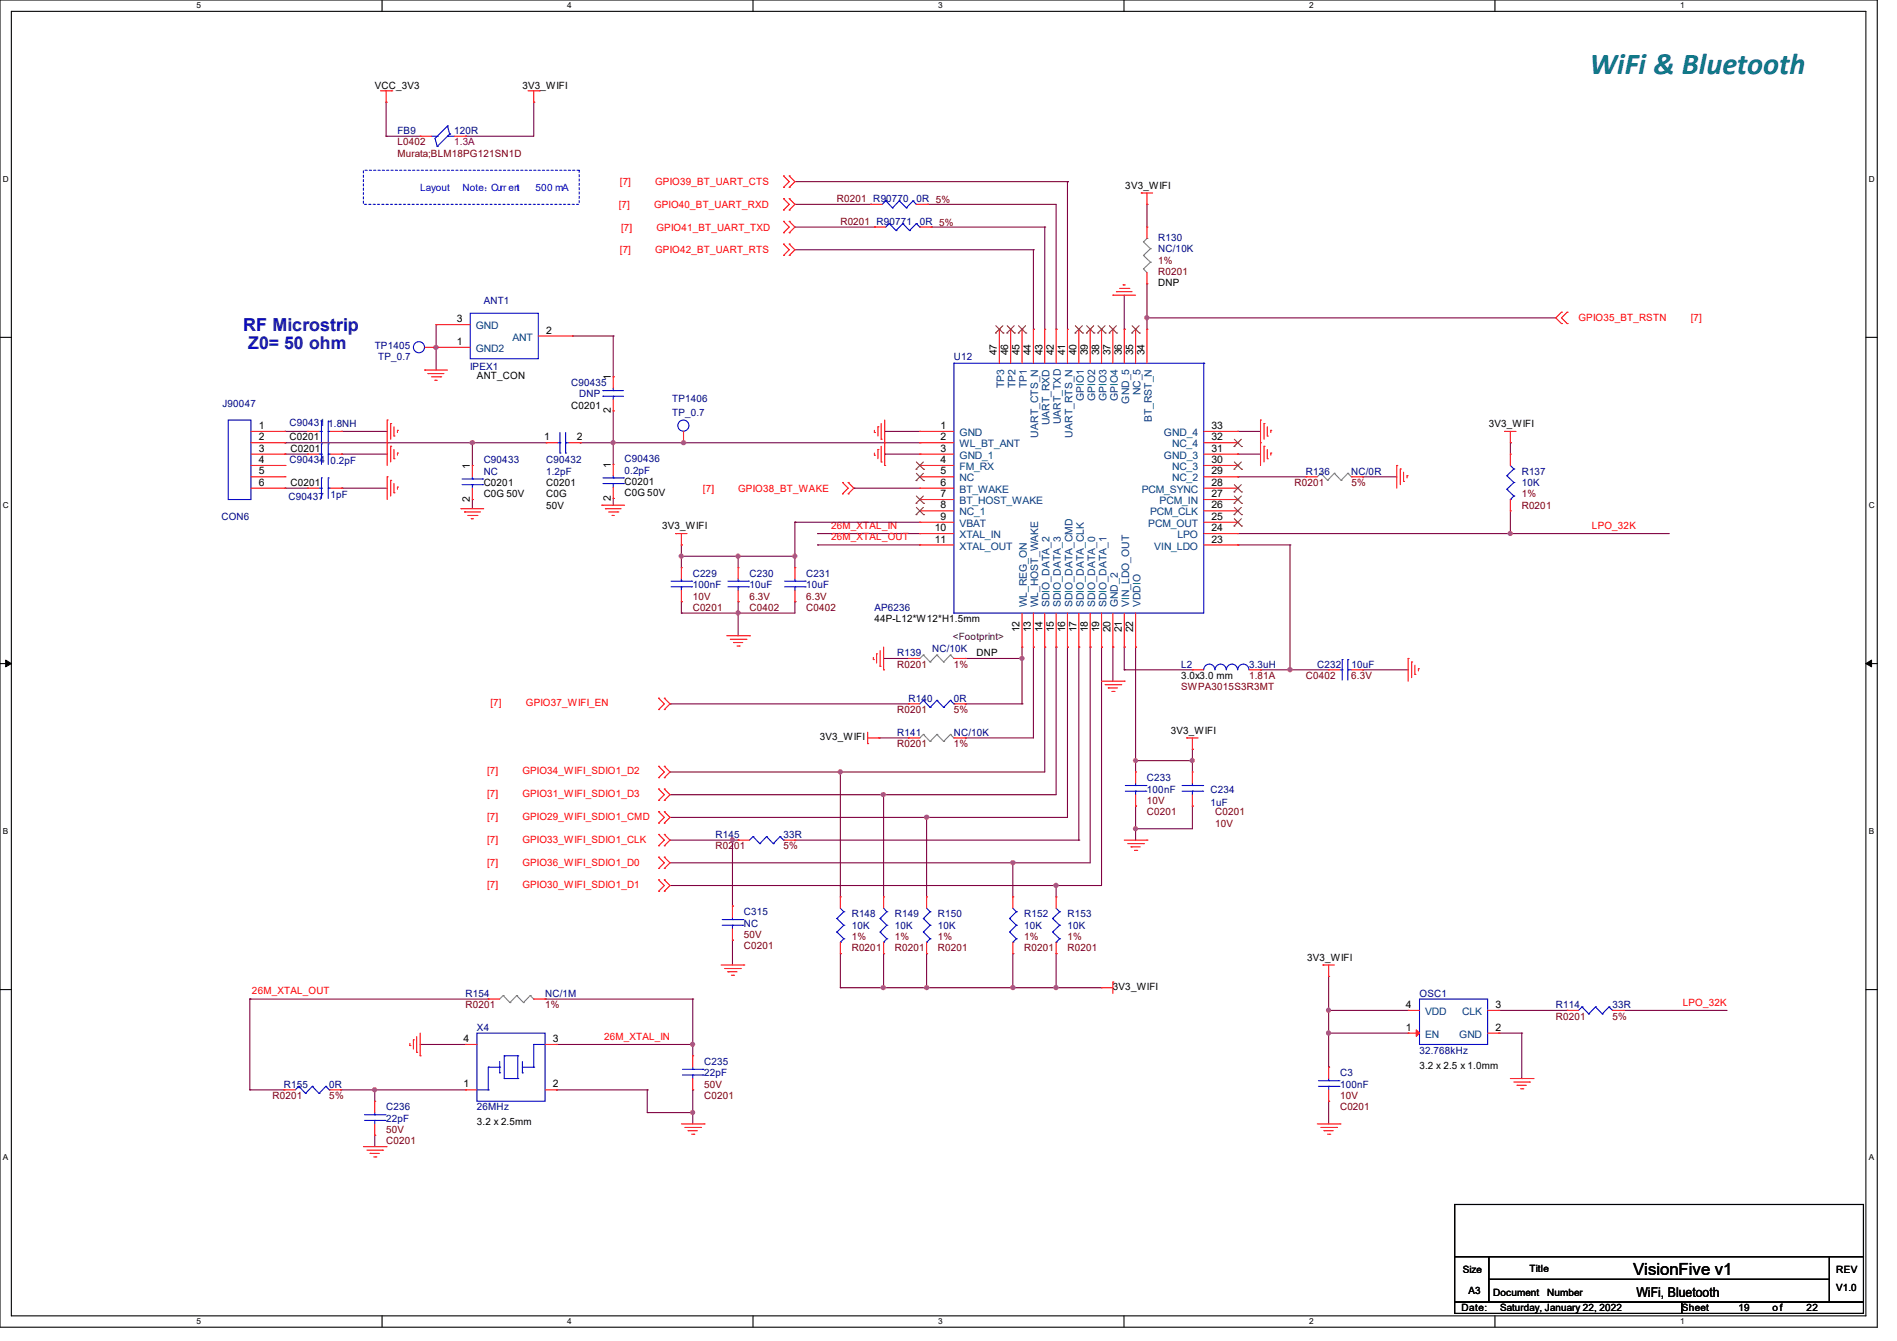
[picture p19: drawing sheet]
<svg xmlns="http://www.w3.org/2000/svg" width="297mm" height="210mm" viewBox="0 0 297 210" stroke-linecap="round" stroke-linejoin="round" font-family="sans-serif">
<defs><g id="words">
<text font-size="4.7" fill="#008080" x="248.9" y="11.6">WiFi &amp; Bluetooth</text>
<g font-size="2.8" fill="#000080">
<text x="38.1" y="51.9">RF Microstrip</text>
<text x="38.9" y="54.7">Z0= 50 ohm</text>
</g>
<text font-size="2.6" x="255.7" y="199.7">VisionFive v1</text>
<text font-size="2.1" x="256.2" y="203.2">WiFi, Bluetooth</text>
<g font-size="1.6">
<text x="58.7" y="13.9">VCC_3V3</text>
<text x="81.8" y="13.9">3V3_WIFI</text>
<text x="176.2" y="29.5">3V3_WIFI</text>
<text x="181.4" y="44.8">DNP</text>
<text x="71.5" y="50.5">3</text>
<text x="85.5" y="52.2">2</text>
<text x="71.5" y="54">1</text>
<text x="74.7" y="59.4">ANT_CON</text>
<text x="95.6" y="59.6" transform="rotate(-90 95.6 59.6)">1</text>
<text x="156.1" y="55.7" transform="rotate(-90 156.1 55.7)">47</text>
<text x="157.9" y="55.7" transform="rotate(-90 157.9 55.7)">46</text>
<text x="159.6" y="55.7" transform="rotate(-90 159.6 55.7)">45</text>
<text x="161.4" y="55.7" transform="rotate(-90 161.4 55.7)">44</text>
<text x="163.2" y="55.7" transform="rotate(-90 163.2 55.7)">43</text>
<text x="165" y="55.7" transform="rotate(-90 165 55.7)">42</text>
<text x="166.8" y="55.7" transform="rotate(-90 166.8 55.7)">41</text>
<text x="168.5" y="55.7" transform="rotate(-90 168.5 55.7)">40</text>
<text x="170.3" y="55.7" transform="rotate(-90 170.3 55.7)">39</text>
<text x="172.1" y="55.7" transform="rotate(-90 172.1 55.7)">38</text>
<text x="173.9" y="55.7" transform="rotate(-90 173.9 55.7)">37</text>
<text x="175.6" y="55.7" transform="rotate(-90 175.6 55.7)">36</text>
<text x="177.4" y="55.7" transform="rotate(-90 177.4 55.7)">35</text>
<text x="179.2" y="55.7" transform="rotate(-90 179.2 55.7)">34</text>
<text x="89.5" y="64">C0201</text>
<text x="95.6" y="64.7" transform="rotate(-90 95.6 64.7)">2</text>
<text x="40.5" y="67.2">1</text>
<text x="40.5" y="69">2</text>
<text x="40.5" y="70.7">3</text>
<text x="45.3" y="68.8">C0201</text>
<text x="45.5" y="70.8">C0201</text>
<text x="85.2" y="69">1</text>
<text x="90.3" y="69">2</text>
<text x="147.2" y="67.2">1</text>
<text x="147.2" y="69">2</text>
<text x="147.2" y="70.7">3</text>
<text x="189.7" y="70.7">31</text>
<text x="189.7" y="69">32</text>
<text x="189.7" y="67.2">33</text>
<text x="233.1" y="66.9">3V3_WIFI</text>
<text x="40.5" y="72.5">4</text>
<text x="40.5" y="74.3">5</text>
<text x="40.5" y="76.1">6</text>
<text x="45.5" y="76.1">C0201</text>
<text x="73.6" y="73.4" transform="rotate(-90 73.6 73.4)">1</text>
<text x="75.7" y="76.1">C0201</text>
<text x="75.7" y="77.9">C0G 50V</text>
<text x="85.5" y="76.1">C0201</text>
<text x="85.5" y="77.9">C0G</text>
<text x="95.6" y="73.3" transform="rotate(-90 95.6 73.3)">1</text>
<text x="97.8" y="75.9">C0201</text>
<text x="97.8" y="77.7">C0G 50V</text>
<text x="147.2" y="72.5">4</text>
<text x="147.2" y="74.3">5</text>
<text x="147.2" y="76.1">6</text>
<text x="147.2" y="77.9">7</text>
<text x="189.7" y="77.9">27</text>
<text x="189.7" y="76.1">28</text>
<text x="189.7" y="74.3">29</text>
<text x="189.7" y="72.5">30</text>
<text x="73.6" y="78.6" transform="rotate(-90 73.6 78.6)">2</text>
<text x="85.5" y="79.7">50V</text>
<text x="95.6" y="78.4" transform="rotate(-90 95.6 78.4)">2</text>
<text x="103.7" y="82.9">3V3_WIFI</text>
<text x="146.3" y="83.2">10</text>
<text x="147.2" y="79.6">8</text>
<text x="147.2" y="81.4">9</text>
<text x="189.7" y="83.2">24</text>
<text x="189.7" y="81.4">25</text>
<text x="189.7" y="79.6">26</text>
<text x="146.3" y="85">11</text>
<text x="189.7" y="85">23</text>
<text x="136.9" y="97.4">44P-L12*W12*H1.5mm</text>
<text x="159.6" y="99" transform="rotate(-90 159.6 99)">12</text>
<text x="161.4" y="99" transform="rotate(-90 161.4 99)">13</text>
<text x="163.2" y="99" transform="rotate(-90 163.2 99)">14</text>
<text x="165" y="99" transform="rotate(-90 165 99)">15</text>
<text x="166.8" y="99" transform="rotate(-90 166.8 99)">16</text>
<text x="168.5" y="99" transform="rotate(-90 168.5 99)">17</text>
<text x="170.3" y="99" transform="rotate(-90 170.3 99)">18</text>
<text x="172.1" y="99" transform="rotate(-90 172.1 99)">19</text>
<text x="173.9" y="99" transform="rotate(-90 173.9 99)">20</text>
<text x="175.6" y="99" transform="rotate(-90 175.6 99)">21</text>
<text x="177.4" y="99" transform="rotate(-90 177.4 99)">22</text>
<text x="152.9" y="102.8">DNP</text>
<text x="184.9" y="106.3">3.0x3.0 mm</text>
<text x="128.4" y="115.9">3V3_WIFI</text>
<text x="183.3" y="114.9">3V3_WIFI</text>
<text x="174.2" y="155.1">3V3_WIFI</text>
<text x="204.6" y="150.4">3V3_WIFI</text>
<text x="220.1" y="157.9">4</text>
<text x="220.1" y="161.4">1</text>
<text x="234.1" y="161.4">2</text>
<text x="234.1" y="157.9">3</text>
<text x="72.6" y="163.2">4</text>
<text x="86.6" y="163.2">3</text>
<text x="222.2" y="167.3">3.2 x 2.5 x 1.0mm</text>
<text x="72.6" y="170.3">1</text>
<text x="86.6" y="170.3">2</text>
<text x="74.7" y="176.2">3.2 x 2.5mm</text>
<text x="229" y="199.3">Size</text>
<text x="229.9" y="202.7">A3</text>
<text x="233.8" y="202.9">Document</text>
<text x="239.5" y="199.1">Title</text>
<text x="242.2" y="202.9">Number</text>
<text x="287.5" y="202.2">V1.0</text>
<text x="287.5" y="199.3">REV</text>
<text x="228.8" y="205.4">Date:</text>
<text x="234.9" y="205.4">Saturday, January 22, 2022</text>
<text x="263.3" y="205.4">Sheet</text>
<text x="272.2" y="205.4">19</text>
<text x="277.5" y="205.4">o f</text>
<text x="282.9" y="205.4">22</text>
</g>
<g font-size="1.6" fill="#000080">
<text x="62.2" y="21">FB9</text>
<text x="71.1" y="21">120R</text>
<text x="143.5" y="31.7">0R 5%</text>
<text x="144" y="35.2">0R 5%</text>
<text x="181.4" y="37.7">R130</text>
<text x="181.4" y="39.5">NC/10K</text>
<text x="75.7" y="47.7">ANT1</text>
<text x="58.7" y="54.6">TP1405</text>
<text x="59.2" y="56.4">TP_0.7</text>
<text x="73.6" y="58">IPEX1</text>
<text x="149.4" y="56.4">U12</text>
<text x="34.8" y="63.7">J90047</text>
<text x="89.5" y="60.5">C90435</text>
<text x="90.7" y="62.2">DNP</text>
<text x="105.2" y="62.9">TP1406</text>
<text x="105.2" y="65.1">TP_0.7</text>
<text x="45.3" y="66.7">C90431</text>
<text x="51.4" y="66.9">1.8NH</text>
<text x="45.3" y="72.6">C90434</text>
<text x="51.7" y="72.7">0.2pF</text>
<text x="75.7" y="72.6">C90433</text>
<text x="75.7" y="74.3">NC</text>
<text x="85.5" y="72.6">C90432</text>
<text x="85.5" y="74.3">1.2pF</text>
<text x="97.8" y="72.4">C90436</text>
<text x="97.8" y="74.2">0.2pF</text>
<text x="204.5" y="74.3">R136</text>
<text x="211.6" y="74.3">NC/0R</text>
<text x="238.3" y="74.3">R137</text>
<text x="238.3" y="76.1">10K</text>
<text x="34.7" y="81.4">CON6</text>
<text x="45.2" y="78.2">C90437</text>
<text x="51.7" y="78.1">1pF</text>
<text x="108.5" y="90.3">C229</text>
<text x="108.5" y="92.1">100nF</text>
<text x="117.3" y="90.3">C230</text>
<text x="117.3" y="92.1">10uF</text>
<text x="126.2" y="90.3">C231</text>
<text x="126.2" y="92.1">10uF</text>
<text x="136.9" y="95.7">AP6236</text>
<text x="140.5" y="102.8">R139</text>
<text x="146" y="102.1">NC/10K</text>
<text x="184.9" y="104.6">L2</text>
<text x="195.6" y="104.6">3.3uH</text>
<text x="206.2" y="104.6">C232</text>
<text x="211.6" y="104.6">10uF</text>
<text x="142.2" y="109.9">R140</text>
<text x="149.3" y="109.9">0R</text>
<text x="140.5" y="115.2">R141</text>
<text x="149.3" y="115.2">NC/10K</text>
<text x="179.6" y="122.3">C233</text>
<text x="179.6" y="124.1">100nF</text>
<text x="189.5" y="124.1">C234</text>
<text x="112" y="131.2">R145</text>
<text x="122.7" y="131.2">33R</text>
<text x="189.5" y="126.2">1uF</text>
<text x="116.5" y="143.3">C315</text>
<text x="133.3" y="143.7">R148</text>
<text x="140.1" y="143.7">R149</text>
<text x="146.9" y="143.7">R150</text>
<text x="160.4" y="143.7">R152</text>
<text x="167.1" y="143.7">R153</text>
<text x="116.5" y="145.1">NC</text>
<text x="133.3" y="145.5">10K</text>
<text x="140.1" y="145.5">10K</text>
<text x="146.9" y="145.5">10K</text>
<text x="160.4" y="145.5">10K</text>
<text x="167.1" y="145.5">10K</text>
<text x="72.9" y="156.1">R154</text>
<text x="74.7" y="161.5">X4</text>
<text x="85.3" y="156.1">NC/1M</text>
<text x="222.2" y="156.1">OSC1</text>
<text x="243.6" y="157.9">R114</text>
<text x="252.5" y="157.9">33R</text>
<text x="110.2" y="166.8">C235</text>
<text x="222.2" y="165">32.768kHz</text>
<text x="44.4" y="170.3">R155</text>
<text x="51.6" y="170.3">0R</text>
<text x="60.5" y="173.9">C236</text>
<text x="74.7" y="173.9">26MHz</text>
<text x="110.2" y="168.6">22pF</text>
<text x="209.8" y="168.6">C3</text>
<text x="209.8" y="170.3">100nF</text>
<text x="60.5" y="175.7">22pF</text>
</g>
<g font-size="1.6" fill="#800000">
<text x="62.2" y="22.8">L0402</text>
<text x="62.2" y="24.6">Murata;BLM18PG121SN1D</text>
<text x="131" y="31.7">R0201 R90770</text>
<text x="131.6" y="35.2">R0201 R90771</text>
<text x="181.4" y="41.3">1%</text>
<text x="181.4" y="43.1">R0201</text>
<text x="202.7" y="76.1">R0201</text>
<text x="211.6" y="76.1">5%</text>
<text x="238.3" y="77.9">1%</text>
<text x="238.3" y="79.7">R0201</text>
<text x="108.5" y="95.7">C0201</text>
<text x="108.5" y="93.9">10V</text>
<text x="117.3" y="95.7">C0402</text>
<text x="117.3" y="93.9">6.3V</text>
<text x="126.2" y="95.7">C0402</text>
<text x="126.2" y="93.9">6.3V</text>
<text x="140.5" y="104.6">R0201</text>
<text x="149.4" y="104.6">1%</text>
<text x="195.6" y="106.3">1.81A</text>
<text x="204.5" y="106.3">C0402</text>
<text x="211.6" y="106.3">6.3V</text>
<text x="140.5" y="111.7">R0201</text>
<text x="149.4" y="111.7">5%</text>
<text x="184.9" y="108.1">SWPA3015S3R3MT</text>
<text x="140.5" y="117">R0201</text>
<text x="149.4" y="117">1%</text>
<text x="179.6" y="125.9">10V</text>
<text x="179.6" y="127.7">C0201</text>
<text x="190.2" y="127.7">C0201</text>
<text x="190.2" y="129.5">10V</text>
<text x="112" y="133">R0201</text>
<text x="122.7" y="133">5%</text>
<text x="116.5" y="148.7">C0201</text>
<text x="116.5" y="146.9">50V</text>
<text x="133.3" y="147.2">1%</text>
<text x="133.3" y="149">R0201</text>
<text x="140.1" y="147.2">1%</text>
<text x="140.1" y="149">R0201</text>
<text x="146.9" y="147.2">1%</text>
<text x="146.9" y="149">R0201</text>
<text x="160.4" y="147.2">1%</text>
<text x="160.4" y="149">R0201</text>
<text x="167.1" y="147.2">1%</text>
<text x="167.1" y="149">R0201</text>
<text x="72.9" y="157.9">R0201</text>
<text x="85.3" y="157.9">1%</text>
<text x="243.6" y="159.7">R0201</text>
<text x="252.5" y="159.7">5%</text>
<text x="42.7" y="172.1">R0201</text>
<text x="51.6" y="172.1">5%</text>
<text x="110.2" y="172.1">C0201</text>
<text x="110.2" y="170.3">50V</text>
<text x="209.8" y="173.9">C0201</text>
<text x="209.8" y="172.1">10V</text>
<text x="60.5" y="179.2">C0201</text>
<text x="60.5" y="177.5">50V</text>
</g>
<text font-size="1.6" fill="#800040" x="71.1" y="22.8">1.3A</text>
<g font-size="1.6" fill="#00f">
<text x="65.8" y="29.9">Layout</text>
<text x="72.4" y="29.9">Note：Curr ent</text>
<text x="83.9" y="29.9">500 mA</text>
</g>
<g font-size="1.6" fill="#f00">
<text x="97.1" y="29">[7]</text>
<text x="102.6" y="29">GPIO39_BT_UART_CTS</text>
<text x="96.9" y="32.6">[7]</text>
<text x="102.4" y="32.6">GPIO40_BT_UART_RXD</text>
<text x="97.1" y="39.7">[7]</text>
<text x="97.2" y="36.1">[7]</text>
<text x="102.6" y="39.7">GPIO42_BT_UART_RTS</text>
<text x="102.8" y="36.1">GPIO41_BT_UART_TXD</text>
<text x="247.1" y="50.3">GPIO35_BT_RSTN</text>
<text x="264.8" y="50.3">[7]</text>
<text x="110.1" y="77">[7]</text>
<text x="115.6" y="77">GPIO38_BT_WAKE</text>
<text x="130.1" y="82.8">26M_XTAL_IN</text>
<text x="249.3" y="82.8">LPO_32K</text>
<text x="130.1" y="84.6">26M_XTAL_OUT</text>
<text x="76.8" y="110.6">[7]</text>
<text x="82.3" y="110.6">GPIO37_WIFI_EN</text>
<text x="76.3" y="124.8">[7]</text>
<text x="76.3" y="121.3">[7]</text>
<text x="81.8" y="124.8">GPIO31_WIFI_SDIO1_D3</text>
<text x="81.8" y="121.3">GPIO34_WIFI_SDIO1_D2</text>
<text x="76.3" y="128.4">[7]</text>
<text x="76.3" y="131.9">[7]</text>
<text x="81.8" y="128.4">GPIO29_WIFI_SDIO1_CMD</text>
<text x="81.8" y="131.9">GPIO33_WIFI_SDIO1_CLK</text>
<text x="76.3" y="135.7">[7]</text>
<text x="81.8" y="135.7">GPIO36_WIFI_SDIO1_D0</text>
<text x="76.3" y="139.1">[7]</text>
<text x="81.8" y="139.1">GPIO30_WIFI_SDIO1_D1</text>
<text x="39.5" y="155.7">26M_XTAL_OUT</text>
<text x="263.5" y="157.5">LPO_32K</text>
<text x="94.6" y="162.8">26M_XTAL_IN</text>
</g>
<g font-size="1.6" fill="#004080">
<text x="74.5" y="51.6">GND</text>
<text x="80.2" y="53.3">ANT</text>
<text x="74.5" y="55.1">GND2</text>
<text x="157.2" y="60.8" transform="rotate(-90 157.2 60.8)">TP3</text>
<text x="159" y="60.8" transform="rotate(-90 159 60.8)">TP2</text>
<text x="160.8" y="60.8" transform="rotate(-90 160.8 60.8)">TP1</text>
<text x="169.7" y="62.8" transform="rotate(-90 169.7 62.8)">GPIO1</text>
<text x="171.5" y="62.8" transform="rotate(-90 171.5 62.8)">GPIO2</text>
<text x="173.2" y="62.8" transform="rotate(-90 173.2 62.8)">GPIO3</text>
<text x="175" y="62.8" transform="rotate(-90 175 62.8)">GPIO4</text>
<text x="176.8" y="63.2" transform="rotate(-90 176.8 63.2)">GND_5</text>
<text x="178.6" y="61.9" transform="rotate(-90 178.6 61.9)">NC_5</text>
<text x="150.2" y="68.3">GND</text>
<text x="150.2" y="70.1">WL_BT_ANT</text>
<text x="150.2" y="71.8">GND_1</text>
<text x="162.6" y="68.5" transform="rotate(-90 162.6 68.5)">UART_CTS_N</text>
<text x="164.3" y="66.6" transform="rotate(-90 164.3 66.6)">UART_RXD</text>
<text x="166.1" y="66.5" transform="rotate(-90 166.1 66.5)">UART_TXD</text>
<text x="167.9" y="68.5" transform="rotate(-90 167.9 68.5)">UART_RTS_N</text>
<text x="180.3" y="66.2" transform="rotate(-90 180.3 66.2)">BT_RST_N</text>
<text x="182.2" y="71.8">GND_3</text>
<text x="182.2" y="68.3">GND_4</text>
<text x="183.5" y="70.1">NC_4</text>
<text x="150.2" y="73.6">FM_RX</text>
<text x="150.2" y="75.4">NC</text>
<text x="150.2" y="77.2">BT_WAKE</text>
<text x="178.8" y="77.2">PCM_SYNC</text>
<text x="183.5" y="75.4">NC_2</text>
<text x="183.5" y="73.6">NC_3</text>
<text x="150.2" y="79">BT_HOST_WAKE</text>
<text x="150.2" y="80.7">NC_1</text>
<text x="150.2" y="82.5">VBAT</text>
<text x="179.8" y="82.5">PCM_OUT</text>
<text x="180.1" y="80.7">PCM_CLK</text>
<text x="181.6" y="79">PCM_IN</text>
<text x="150.2" y="84.3">XTAL_IN</text>
<text x="150.2" y="86.1">XTAL_OUT</text>
<text x="180.7" y="86.1">VIN_LDO</text>
<text x="184.4" y="84.3">LPO</text>
<text x="160.8" y="95.1" transform="rotate(-90 160.8 95.1)">WL_REG_ON</text>
<text x="162.6" y="95.1" transform="rotate(-90 162.6 95.1)">WL_HOST_WAKE</text>
<text x="164.3" y="95.1" transform="rotate(-90 164.3 95.1)">SDIO_DATA_2</text>
<text x="166.1" y="95.1" transform="rotate(-90 166.1 95.1)">SDIO_DATA_3</text>
<text x="167.9" y="95.1" transform="rotate(-90 167.9 95.1)">SDIO_DATA_CMD</text>
<text x="169.7" y="95.1" transform="rotate(-90 169.7 95.1)">SDIO_DATA_CLK</text>
<text x="171.5" y="95.1" transform="rotate(-90 171.5 95.1)">SDIO_DATA_0</text>
<text x="173.2" y="95.1" transform="rotate(-90 173.2 95.1)">SDIO_DATA_1</text>
<text x="175" y="95.1" transform="rotate(-90 175 95.1)">GND_2</text>
<text x="176.8" y="95.1" transform="rotate(-90 176.8 95.1)">VIN_LDO_OUT</text>
<text x="178.6" y="95.1" transform="rotate(-90 178.6 95.1)">VDDIO</text>
<text x="223.1" y="159">VDD</text>
<text x="228.9" y="159">CLK</text>
<text x="223.1" y="162.5">EN</text>
<text x="228.5" y="162.5">GND</text>
</g>
<text font-size="1.6" fill="#400040" x="149.2" y="100.3">&lt;Footprint&gt;</text>
<g font-size="1.3">
<text x="30.8" y="1.3">5</text>
<text x="88.8" y="1.3">4</text>
<text x="146.9" y="1.3">3</text>
<text x="205" y="1.3">2</text>
<text x="263.1" y="1.3">1</text>
<text x=".5" y="28.4">D</text>
<text x="292.6" y="28.4">D</text>
<text x=".5" y="79.5">C</text>
<text x="292.6" y="79.5">C</text>
<text x=".5" y="130.6">B</text>
<text x="292.6" y="130.6">B</text>
<text x=".5" y="181.7">A</text>
<text x="292.6" y="181.7">A</text>
<text x="30.8" y="207.4">5</text>
<text x="88.8" y="207.4">4</text>
<text x="146.9" y="207.4">3</text>
<text x="205" y="207.4">2</text>
<text x="263.1" y="207.4">1</text>
</g>
</g></defs>
<path d="M0 0h293.9v207.9h-293.9zM1.8 1.8h290.3v204.3h-290.3z" fill="none" stroke="#000" stroke-width=".17"/>
<g fill="#fff">
<path d="M30.8 .2h.7v1.4h-.7z"/>
<path d="M30.8 206.2h.7v1.4h-.7z"/>
</g>
<path d="M59.8 0v1.8M59.8 206.1v1.8" fill="none" stroke="#000" stroke-width=".17"/>
<g fill="#fff">
<path d="M88.8 .2h.7v1.4h-.7z"/>
<path d="M88.8 206.2h.7v1.4h-.7z"/>
</g>
<path d="M117.9 0v1.8M117.9 206.1v1.8" fill="none" stroke="#000" stroke-width=".17"/>
<g fill="#fff">
<path d="M146.9 .2h.7v1.4h-.7z"/>
<path d="M146.9 206.2h.7v1.4h-.7z"/>
</g>
<path d="M176 0v1.8M176 206.1v1.8" fill="none" stroke="#000" stroke-width=".17"/>
<g fill="#fff">
<path d="M205 .2h.7v1.4h-.7z"/>
<path d="M205 206.2h.7v1.4h-.7z"/>
</g>
<path d="M234.1 0v1.8M234.1 206.1v1.8" fill="none" stroke="#000" stroke-width=".17"/>
<g fill="#fff">
<path d="M263.1 .2h.6v1.4h-.6z"/>
<path d="M263.1 206.2h.6v1.4h-.6z"/>
<path d="M.5 27.3h.9v1.4h-.9z"/>
<path d="M292.6 27.3h.9v1.4h-.9z"/>
<path d="M.5 78.4h.9v1.4h-.9z"/>
<path d="M292.6 78.4h.9v1.4h-.9z"/>
</g>
<path d="M0 52.8h1.8M292.1 52.8h1.8" fill="none" stroke="#000" stroke-width=".17"/>
<g fill="#fff">
<path d="M.5 129.5h.8v1.4h-.8z"/>
<path d="M292.6 129.5h.8v1.4h-.8z"/>
</g>
<path d="M0 103.9h1.8M292.1 103.9h1.8" fill="none" stroke="#000" stroke-width=".17"/>
<path d="M.9 103.4l.9 .5-.9 .5zM292.1 103.9l.9-.5v1z" fill="#000" stroke="#000" stroke-width=".16"/>
<g fill="#fff">
<path d="M.5 180.5h.8v1.4h-.8z"/>
<path d="M292.6 180.5h.8v1.4h-.8z"/>
</g>
<path d="M0 155h1.8M292.1 155h1.8M227.8 188.6h64v8.2h-64zM227.8 196.8h5.3v7.1h-5.3zM233.1 196.8h53.3v3.6h-53.3zM286.4 196.8h5.4v7.1h-5.4zM227.8 203.9h35.5v1.8h-35.5zM233.1 200.4h53.3v3.5h-53.3zM263.3 203.9h28.5v1.8h-28.5z" fill="none" stroke="#000" stroke-width=".17"/>
<path d="M56.9 26.7h33.8v5.3h-33.8z" fill="none" stroke="#00f" stroke-width=".17" stroke-dasharray=".3 .3"/>
<g fill="none" stroke="#800040" stroke-width=".17">
<path d="M60.5 16h.1M60.5 16v5.3M83.6 16h.1M83.6 16v5.3h-10.7M60.5 21.3h.1M60.5 21.3h5.3M72.9 21.3h.1M124.5 28.4h42.6M124.5 39.1h37.3M124.5 32h11.9M124.5 35.6h12.4M136.4 32h.1"/>
<path d="M136.9 35.6h.1M145.2 32h.1M145.2 32h20.2v19.6M145.8 35.6h.1M145.8 35.6h17.8M161.8 39.1h.1M161.8 39.1v12.5M163.6 35.6h.1M163.6 35.6v16M167.1 28.4h.1M167.1 28.4v23.2M179.6 32h.1"/>
<path d="M179.6 32v3.6M68.3 54.4h.1M68.3 50.8h.1M68.3 50.8v7.2M89.6 52.6h6.4M96 52.6h.1M96 59h.1M96 52.6v6.4M161.8 51.6h.1M165.4 51.6h.1M176 51.6h.1M176 46.2v5.4"/>
<path d="M179.6 49.8h.1M179.6 44.4v7.2M179.6 49.8h64M44.6 69.3h.1M44.6 67.6h.1M44.6 71.1h.1M44.6 76.5h.1M44.6 67.6h3.6M44.6 69.3h40.9M44.6 71.1h3.6M44.6 76.5h3.6M53.5 67.6h.1"/>
<path d="M53.5 71.1h.1M53.5 76.5h.1M53.5 67.6h7.1M53.5 71.1h7.1M53.5 76.5h7.1M74 78.2h.1M74 69.3h.1M74 69.3v3.6M74 78.2v1.5M90.8 69.3h.1M90.8 69.3h53.2M96 69.3h.1"/>
<path d="M96 64.3h.1M96 78.1h.1M96 64.3v8.4M96 78.1v1M107 69.3h.1M133.7 76.5h.1M133.7 76.5h10.3M138.5 67.6h.1M138.5 71.1h.1M138.5 67.6h5.5M138.5 71.1h5.5M193.8 67.6h.1"/>
<path d="M193.8 71.1h.1M193.8 74.7h.1M193.8 67.6h3.6M193.8 71.1h3.6M193.8 74.7h10.7M213.4 74.7h.1M213.4 74.7h5.3M236.5 69.3h.1M236.5 69.3v1.8M106.7 85.3h.1M106.7 87.1h.1M106.7 96h.1"/>
<path d="M106.7 94.2h.1M106.7 85.3v3.6M106.7 94.2v1.8M106.7 87.1h17.8M115.6 87.1h.1M115.6 96h.1M115.6 94.2h.1M115.6 87.1v1.8M115.6 94.2v5.4M124.5 87.1h.1M124.5 94.2h.1M124.5 81.8h.1"/>
<path d="M124.5 81.8v7.1M124.5 94.2v1.8h-17.8M124.5 81.8h19.5M128 83.6h.1M128 85.3h.1M128 83.6h16M128 85.3h16M193.8 85.3h.1M193.8 83.6h67.6M193.8 85.3h8.2M202 85.3h.1M202 85.3v19.6"/>
<path d="M236.5 83.6h.1M236.5 80v3.6M104.9 110.2h.1M104.9 110.2h37.3M137.6 115.6h.1M137.6 115.6h4.6M138.3 103.1h.1M138.3 103.1h3.9M151.1 110.2h.1M151.1 115.6h.1M151.1 103.1h8.9M151.1 110.2h8.9"/>
<path d="M160 103.1h.1M160 110.2h.1M160 101.3v8.9M161.8 101.3h.1M161.8 101.3v14.3h-10.7M163.6 101.3h.1M163.6 101.3v19.6h-58.7M165.4 101.3h.1M165.4 101.3v23.2h-60.5M167.1 101.3h.1M167.1 101.3v26.7h-62.2M168.9 101.3h.1"/>
<path d="M168.9 101.3v30.3M170.7 101.3h.1M170.7 101.3v33.8h-65.8M172.5 101.3h.1M172.5 101.3v37.4h-67.6M174.2 101.3h.1M174.2 101.3v5.4M176 101.3h.1M176 104.9h.1M176 101.3v3.6M176 104.9h10.7M177.8 101.3h.1"/>
<path d="M177.8 119.1h.1M177.8 101.3v19.6M177.8 119.1h8.9M186.7 117.3h.1M186.7 119.1h.1M186.7 117.3v3.6M197.4 104.9h.1M197.4 104.9h10.6M202 104.9h.1M213.4 104.9h.1M213.4 104.9h7.1M104.9 131.6h10.7"/>
<path d="M114.7 131.6h.1M114.7 131.6v10.3M115.6 131.6h.1M124.5 131.6h44.4M131.6 120.9h.1M131.6 120.9v19.6M138.3 124.5h.1M138.3 124.5v16M145.1 128h.1M145.1 128v12.5M158.6 135.1h.1M158.6 135.1v5.4"/>
<path d="M165.4 138.7h.1M165.4 138.7v1.8M168.9 131.6h.1M177.8 126.2h.1M177.8 129.8h.1M177.8 126.2v5.4M186.7 126.2h.1M186.7 126.2v3.6h-8.9M39.1 156.5h.1M39.1 156.5h37.4M39.1 156.5v14.2M85.3 156.5h.1"/>
<path d="M85.3 156.5h23.2M108.5 156.5h.1M108.5 156.5v8.9M114.7 147.2h.1M114.7 141.9h.1M114.7 147.2v3.9M131.6 149.4h.1M131.6 154.7h.1M131.6 149.4v5.3M131.6 154.7h40.9M138.3 149.4h.1M138.3 154.7h.1"/>
<path d="M138.3 149.4v5.3M145.1 149.4h.1M145.1 149.4v5.3M158.6 149.4h.1M158.6 154.7h.1M158.6 149.4v5.3M165.4 149.4h.1M165.4 154.7h.1M165.4 149.4v5.3M208 158.2h.1M208 158.2h12.5M208 152.9v14.2"/>
<path d="M234.7 158.2h10.7M245.4 158.2h.1M254.3 158.2h16M270.3 158.2h.1M39.1 170.7h.1M39.1 170.7h5.3M53.3 170.7h.1M53.3 170.7h19.6M58.7 170.7h.1M58.7 177.8h.1M58.7 170.7v1.8M58.7 177.8v1.8"/>
<path d="M65.8 163.6h.1M65.8 163.6h7.1M87.1 163.6h.1M87.1 170.7h.1M87.1 163.6h21.4M87.1 170.7h14.2M101.3 170.7h.1M101.3 174.2h.1M101.3 170.7v3.5M101.3 174.2h7.2M108.5 163.6h.1M108.5 170.7h.1"/>
<path d="M108.5 174.2h.1M108.5 170.7v5.3M208 161.8h.1M208 167.1h.1M208 172.5h.1M208 172.5v3.5M208 161.8h12.5M234.7 161.8h3.6M238.3 161.8h.1M238.3 168.9h.1M238.3 161.8v7.1"/>
</g>
<g fill="#f0f" stroke="#f0f" stroke-width=".17">
<circle cx="107" cy="69.3" r=".33"/>
<circle cx="236.5" cy="83.5" r=".32"/>
<circle cx="115.5" cy="87.1" r=".32"/>
<circle cx="106.7" cy="87.1" r=".32"/>
<circle cx="124.4" cy="87.1" r=".32"/>
<circle cx="115.5" cy="96" r=".32"/>
<circle cx="177.8" cy="119.1" r=".32"/>
<circle cx="202" cy="104.9" r=".33"/>
<circle cx="186.7" cy="119.1" r=".32"/>
<circle cx="131.6" cy="120.9" r=".32"/>
<circle cx="138.3" cy="124.4" r=".33"/>
<circle cx="145.1" cy="128" r=".33"/>
<circle cx="114.7" cy="131.6" r=".32"/>
<circle cx="177.8" cy="129.8" r=".32"/>
<circle cx="158.6" cy="135.1" r=".33"/>
<circle cx="165.3" cy="138.7" r=".32"/>
<circle cx="138.3" cy="154.7" r=".33"/>
<circle cx="145.1" cy="154.7" r=".33"/>
<circle cx="158.6" cy="154.7" r=".33"/>
<circle cx="165.3" cy="154.7" r=".32"/>
<circle cx="108.4" cy="163.6" r=".32"/>
<circle cx="58.7" cy="170.7" r=".32"/>
<circle cx="108.4" cy="174.2" r=".32"/>
<circle cx="179.6" cy="49.8" r=".32"/>
<circle cx="160" cy="103.1" r=".32"/>
<circle cx="208" cy="161.8" r=".32"/>
<circle cx="208" cy="158.2" r=".32"/>
<circle cx="96" cy="69.3" r=".32"/>
<circle cx="74" cy="69.3" r=".33"/>
<circle cx="68.3" cy="54.4" r=".33"/>
</g>
<g fill="none" stroke="#f00" stroke-width=".17">
<path d="M59.6 14.2h1.7M60.5 16h.1M60.5 14.2v1.8M61.3 14.2h.1M82.7 14.2h1.8M83.6 16h.1M83.6 14.2v1.8M84.5 14.2h.1M65.8 21.3h.1M65.8 21.3h1.8M71.1 21.3h1.8M72.9 21.3h.1"/>
<path d="M122.7 29.3h.1M122.7 27.6h.1M122.7 32.9h.1M122.7 31.1h.1M122.7 36.4h.1M122.7 34.7h.1M122.7 38.2h.1M122.7 27.6l.9 .8-.9 .9M122.7 31.1l.9 .9-.9 .9M122.7 34.7l.9 .9-.9 .8M122.7 38.2l.9 .9-.9 .9M123.6 27.6h.1"/>
<path d="M123.6 29.3h.1M123.6 31.1h.1M123.6 32.9h.1M123.6 34.7h.1M123.6 36.4h.1M123.6 38.2h.1M123.6 27.6l.9 .8-.9 .9M123.6 31.1l.9 .9-.9 .9M123.6 34.7l.9 .9-.9 .8M123.6 38.2l.9 .9-.9 .9M136.4 32h.1M136.4 32h1.7"/>
<path d="M136.9 35.6h.1M136.9 35.6h1.8M143.5 32h1.7M144 35.6h1.8M145.2 32h.1M145.8 35.6h.1M178.7 30.2h.1M178.7 30.2h1.8M179.6 32h.1M179.6 35.6h.1M179.6 30.2v1.8M179.6 35.6v1.7"/>
<path d="M66.5 58h.1M66.5 58h3.6M66.5 54.4h7.1M67 58.5h.1M67 58.5h2.5M67.6 59h1.4M68.1 59.6h.1M68.1 59.6h.4M68.3 54.4h.1M68.3 50.8h.1M68.3 50.8h5.3M69 59h.1"/>
<path d="M84.3 52.6h5.3M89.6 52.6h.1M96 59h.1M96 59v1.8M122.7 40h.1M123.6 40h.1M156.5 51.6h.1M156.5 51.6v5.3M158.2 51.6h.1M158.2 51.6v5.3M160 51.6h.1M160 51.6v5.3"/>
<path d="M161.8 51.6h.1M161.8 51.6v5.3M163.6 51.6h.1M163.6 51.6v5.3M165.4 51.6h.1M165.4 51.6v5.3M167.1 51.6h.1M167.1 51.6v5.3M168.9 51.6h.1M168.9 51.6v5.3M170.7 51.6h.1M170.7 51.6v5.3"/>
<path d="M172.5 51.6h.1M172.5 51.6v5.3M174.2 46.2h.1M174.2 51.6h.1M174.2 46.2h3.6M174.2 51.6v5.3M174.8 45.7h.1M174.8 45.7h2.4M175.3 45.2h1.4M175.9 44.6h.1M175.9 44.6h.3M176 51.6h.1"/>
<path d="M176 51.6v5.3M176.7 45.2h.1M177.8 51.6h.1M177.8 51.6v5.3M179.6 51.6h.1M179.6 44.4h.1M179.6 42.7v1.7M179.6 51.6v5.3M244.5 48.9h.1M244.5 50.7h.1M244.5 48.9l-.9 .9 .9 .9M245.4 50.7h.1"/>
<path d="M245.4 48.9h.1M245.4 48.9l-.9 .9 .9 .9M39.3 67.6h5.3M39.3 74.7h5.3M39.3 69.3h5.3M39.3 71.1h5.3M39.3 72.9h5.3M39.3 76.5h5.3M44.6 67.6h.1M44.6 69.3h.1M44.6 71.1h.1M44.6 72.9h.1"/>
<path d="M44.6 74.7h.1M44.6 76.5h.1M48.2 67.6h.1M48.2 71.1h.1M48.2 76.5h.1M48.2 67.6h1.8M48.2 71.1h1.8M48.2 76.5h1.8M51.7 67.6h1.8M51.7 71.1h1.8M51.7 76.5h1.8M53.5 67.6h.1"/>
<path d="M53.5 71.1h.1M53.5 76.5h.1M60.6 65.8h.1M60.6 69.3h.1M60.6 74.7h.1M60.6 65.8v7.1M60.6 74.7v3.5M61.2 66.3h.1M61.2 69.9h.1M61.2 75.2h.1M61.2 66.3v2.5M61.2 69.9v2.4"/>
<path d="M61.2 75.2v2.5M61.7 68.3h.1M61.7 71.8h.1M61.7 77.2h.1M61.7 66.8v1.5M61.7 70.4v1.4M61.7 75.7v1.5M62.2 67.4h.1M62.2 71h.1M62.2 76.3h.1M62.2 67.4v.3M62.2 71v.3"/>
<path d="M62.2 76.3v.3M72.2 79.7h.1M72.2 79.7h3.5M74 72.9h.1M74 78.2h.1M74 72.9v1.8M74 76.5v1.7M85.5 69.3h.1M85.5 69.3h1.8M89.1 69.3h1.7M90.8 69.3h.1M94.2 79.1h.1"/>
<path d="M94.2 79.1h3.6M94.8 79.7h.1M94.8 79.7h2.4M96 64.3h.1M96 72.7h.1M96 78.1h.1M96 62.6v1.7M96 72.7v1.8M96 76.3v1.8M107 69.3h.1M107 67.6v1.7M131.9 77.3h.1"/>
<path d="M131.9 75.6h.1M131.9 75.6l.9 .9-.9 .8M132.8 75.6h.1M132.8 77.3h.1M132.8 75.6l.9 .9-.9 .8M136.9 67.7h.1M136.9 71.3h.1M136.9 67.4v.3M136.9 71v.3M137.5 66.8h.1M137.5 70.4h.1M137.5 66.8v1.5"/>
<path d="M137.5 70.4v1.4M138 68.8h.1M138 72.3h.1M138 66.3v2.5M138 69.9v2.4M138.5 69.3h.1M138.5 72.9h.1M138.5 65.8v7.1M144 67.6h.1M144 69.3h.1M144 71.1h.1M144 72.9h.1"/>
<path d="M144 74.7h.1M144 76.5h.1M144 78.2h.1M144 67.6h5.4M144 74.7h5.4M144 69.3h5.4M144 71.1h5.4M144 72.9h5.4M144 76.5h5.4M144 78.2h5.4M188.5 67.6h5.3M188.5 74.7h5.3"/>
<path d="M188.5 69.3h5.3M188.5 71.1h5.3M188.5 72.9h5.3M188.5 76.5h5.3M188.5 78.2h5.3M193.8 78.2h.1M193.8 76.5h.1M193.8 74.7h.1M193.8 72.9h.1M193.8 71.1h.1M193.8 69.3h.1M193.8 67.6h.1"/>
<path d="M197.4 65.8h.1M197.4 69.3h.1M197.4 65.8v7.1M197.9 66.3h.1M197.9 69.9h.1M197.9 66.3v2.5M197.9 69.9v2.4M198.4 68.3h.1M198.4 71.8h.1M198.4 66.8v1.5M198.4 70.4v1.4M199 67.4h.1"/>
<path d="M199 71h.1M199 67.4v.3M199 71v.3M204.5 74.7h.1M204.5 74.7h1.7M211.6 74.7h1.8M213.4 74.7h.1M218.7 72.9h.1M218.7 72.9v3.6M219.2 73.4h.1M219.2 73.4v2.5M219.8 75.4h.1"/>
<path d="M219.8 74v1.4M220.3 74.5h.1M220.3 74.5v.3M235.6 67.6h.1M235.6 67.6h1.8M236.5 69.3h.1M236.5 71.1h.1M236.5 67.6v1.7M236.5 71.1v1.8M236.5 78.2v1.8M72.7 80.2h.1M72.7 80.2h2.5"/>
<path d="M73.2 80.7h1.5M73.8 81.2h.1M73.8 81.2h.3M74.7 80.7h.1M95.3 80.2h1.4M95.8 80.7h.1M95.8 80.7h.4M96.7 80.2h.1M105.8 83.6h.1M105.8 83.6h1.8M106.7 85.3h.1M106.7 88.9h.1"/>
<path d="M106.7 94.2h.1M106.7 83.6v1.7M106.7 88.9v1.8M106.7 92.5v1.7M113.8 99.6h3.5M115.6 88.9h.1M115.6 94.2h.1M115.6 88.9v1.8M115.6 92.5v1.7M117.3 99.6h.1M124.5 88.9h.1M124.5 94.2h.1"/>
<path d="M124.5 88.9v1.8M124.5 92.5v1.7M144 80h.1M144 81.8h.1M144 83.6h.1M144 85.3h.1M144 83.6h5.4M144 80h5.4M144 81.8h5.4M144 85.3h5.4M160 96v5.3M161.8 96v5.3"/>
<path d="M163.6 96v5.3M165.4 96v5.3M167.1 96v5.3M168.9 96v5.3M170.7 96v5.3M172.5 96v5.3M174.2 96v5.3M176 96v5.3M177.8 96v5.3M188.5 83.6h5.3M188.5 80h5.3M188.5 81.8h5.3"/>
<path d="M188.5 85.3h5.3M193.8 85.3h.1M193.8 83.6h.1M193.8 81.8h.1M193.8 80h.1M236.5 80h.1M103.1 109.3h.1M103.1 111.1h.1M103.1 109.3l.9 .9-.9 .9M104 111.1h.1M104 109.3h.1M104 109.3l.9 .9-.9 .9"/>
<path d="M114.3 100.1h2.5M114.9 100.6h.1M114.9 100.6h1.4M115.4 101.2h.3M115.7 101.2h.1M116.8 100.1h.1M135.8 116.5h.1M135.8 115.6h1.8M135.8 114.7v1.8M136.7 103.3h.1M136.7 103v.3M137.2 102.4h.1"/>
<path d="M137.2 102.4v1.4M137.6 115.6h.1M137.8 104.4h.1M137.8 101.9v2.5M138.3 104.9h.1M138.3 101.3v3.6M142.2 103.1h.1M142.2 115.6h.1M142.2 110.2h.1M142.2 115.6h1.8M142.2 103.1h1.8M142.2 110.2h1.8"/>
<path d="M149.4 115.6h1.7M149.4 103.1h1.7M149.4 110.2h1.7M151.1 103.1h.1M151.1 115.6h.1M151.1 110.2h.1M160 101.3h.1M161.8 101.3h.1M163.6 101.3h.1M165.4 101.3h.1M167.1 101.3h.1M168.9 101.3h.1"/>
<path d="M170.7 101.3h.1M172.5 101.3h.1M172.5 106.7h3.5M173 107.2h2.5M173.5 107.7h.1M173.5 107.7h1.5M174.1 108.3h.3M174.2 101.3h.1M174.4 108.3h.1M175.5 107.2h.1M176 106.7h.1M176 101.3h.1"/>
<path d="M177.8 101.3h.1M185.8 115.6h.1M185.8 115.6h1.8M186.7 117.3h.1M186.7 104.9h.1M186.7 115.6v1.7M186.7 104.9h1.8M195.6 104.9h1.8M197.4 104.9h.1M208 104.9h.1M208 104.9h1.8M211.6 104.9h1.8"/>
<path d="M213.4 104.9h.1M220.5 103.1h.1M220.5 103.1v3.6M221 103.7h.1M221 103.7v2.4M221.5 105.6h.1M221.5 104.2v1.4M222.1 104.7h.1M222.1 104.7v.4M103.1 128.9h.1M103.1 127.1h.1M103.1 125.3h.1"/>
<path d="M103.1 123.6h.1M103.1 121.8h.1M103.1 120h.1M103.1 139.6h.1M103.1 137.8h.1M103.1 132.5h.1M103.1 130.7h.1M103.1 136h.1M103.1 134.2h.1M103.1 127.1l.9 .9-.9 .9M103.1 123.6l.9 .9-.9 .8M103.1 120l.9 .9-.9 .9"/>
<path d="M103.1 137.8l.9 .9-.9 .9M103.1 130.7l.9 .9-.9 .9M103.1 134.2l.9 .9-.9 .9M104 127.1h.1M104 128.9h.1M104 123.6h.1M104 125.3h.1M104 120h.1M104 121.8h.1M104 137.8h.1M104 139.6h.1M104 130.7h.1"/>
<path d="M104 132.5h.1M104 134.2h.1M104 136h.1M104 127.1l.9 .9-.9 .9M104 123.6l.9 .9-.9 .8M104 120l.9 .9-.9 .9M104 137.8l.9 .9-.9 .9M104 130.7l.9 .9-.9 .9M104 134.2l.9 .9-.9 .9M115.6 131.6h.1M115.6 131.6h1.7M122.7 131.6h1.8"/>
<path d="M124.5 131.6h.1M176 131.6h3.6M176.6 132.1h2.4M177.1 132.6h.1M177.1 132.6h1.4M177.6 133.2h.4M177.8 120.9h.1M177.8 126.2h.1M177.8 120.9v1.8M177.8 124.5v1.7M178 133.2h.1M179 132.1h.1"/>
<path d="M179.6 131.6h.1M186.7 120.9h.1M186.7 126.2h.1M186.7 120.9v1.8M186.7 124.5v1.7M76.5 156.5h.1M76.5 156.5h1.7M83.6 156.5h1.7M85.3 156.5h.1M112.9 151.1h3.6M113.5 151.7h2.4M114 152.2h.1"/>
<path d="M114 152.2h1.4M114.5 152.7h.4M114.7 141.9h.1M114.7 147.2h.1M114.7 141.9v1.8M114.7 145.5v1.7M114.9 152.7h.1M115.9 151.7h.1M116.5 151.1h.1M131.6 140.5h.1M131.6 149.4h.1M131.6 140.5v1.7"/>
<path d="M131.6 147.6v1.8M138.3 140.5h.1M138.3 149.4h.1M138.3 140.5v1.7M138.3 147.6v1.8M145.1 140.5h.1M145.1 149.4h.1M145.1 140.5v1.7M145.1 147.6v1.8M158.6 140.5h.1M158.6 149.4h.1M158.6 140.5v1.7"/>
<path d="M158.6 147.6v1.8M165.4 140.5h.1M165.4 149.4h.1M165.4 140.5v1.7M165.4 147.6v1.8M172.5 154.7h.1M172.5 154.7h1.7M174.2 153.8h.1M174.2 153.8v1.8M207.1 151.1h.1M207.1 151.1h1.8M208 152.9h.1"/>
<path d="M208 151.1v1.8M220.5 158.2h.1M220.5 158.2h1.7M232.9 158.2h1.8M234.7 158.2h.1M245.4 158.2h.1M245.4 158.2h1.7M252.5 158.2h1.8M254.3 158.2h.1M44.4 170.7h.1M44.4 170.7h1.8M51.6 170.7h1.7"/>
<path d="M53.3 170.7h.1M56.9 179.6h3.6M58.7 172.5h.1M58.7 177.8h.1M58.7 172.5v1.7M58.7 176v1.8M60.5 179.6h.1M64.2 163.7h.1M64.2 163.4v.3M64.7 162.9h.1M64.7 162.9v1.4M65.2 164.8h.1"/>
<path d="M65.2 162.3v2.5M65.8 165.4h.1M65.8 161.8v3.6M72.9 170.7h.1M72.9 163.6h.1M72.9 170.7h1.8M72.9 163.6h1.8M85.3 170.7h1.8M85.3 163.6h1.8M87.1 163.6h.1M87.1 170.7h.1M106.7 176h3.5"/>
<path d="M107.2 176.6h2.5M107.7 177.1h.1M107.7 177.1h1.5M108.3 177.6h.3M108.5 165.4h.1M108.5 170.7h.1M108.5 165.4v1.7M108.5 168.9v1.8M108.6 177.6h.1M109.7 176.6h.1M110.2 176h.1M206.2 176h3.6"/>
<path d="M206.8 176.6h2.5M207.3 177.1h.1M207.3 177.1h1.4M207.9 177.6h.3M208 167.1h.1M208 172.5h.1M208 167.1v1.8M208 170.7v1.8M208.2 177.6h.1M209.3 176.6h.1M209.8 176h.1M220.5 161.8h.1"/>
<path d="M220.5 161.8h1.7M232.9 161.8h1.8M234.7 161.8h.1M236.5 168.9h3.5M237 169.5h2.5M237.5 170h.1M237.5 170h1.5M238.1 170.5h.3M238.4 170.5h.1M239.5 169.5h.1M240 168.9h.1M57.4 180.1h2.5"/>
<path d="M58 180.6h.1M58 180.6h1.4M58.5 181.2h.3M58.8 181.2h.1M59.9 180.1h.1"/>
</g>
<g fill="none" stroke="#808080" stroke-width=".17">
<path d="M179 37.9h.1M179 37.9l1.1 1M179.6 37.3h.1M179.6 37.3l-.6 .6M180.1 38.9h.1M180.1 38.9l-1.1 1.1M179 42.1h.1M179 40h.1M179 42.1l.6 .6M179 40l1.1 1.1M180.1 41.1h.1M180.1 41.1l-1.1 1"/>
<path d="M206.8 74.1h.1M206.8 74.1l-.6 .6M206.8 74.1l1.1 1.1M207.9 75.2h.1M208.9 74.1h.1M208.9 74.1l-1 1.1M208.9 74.1l1.1 1.1M210 75.2h.1M211 74.1h.1M211 74.1l-1 1.1M211 74.1l.6 .6M211.6 74.7h.1"/>
<path d="M144.6 102.6h.1M144.6 115h.1M144.6 102.6l-.6 .5M144.6 102.6l1 1.1M144.6 115l-.6 .6M144.6 115l1 1.1M145.6 103.7h.1M145.6 116.1h.1M146.7 102.6h.1M146.7 115h.1M146.7 102.6l-1.1 1.1M146.7 102.6l1 1.1"/>
<path d="M146.7 115l-1.1 1.1M146.7 115l1 1.1M147.7 103.7h.1M147.7 116.1h.1M148.8 102.6h.1M148.8 115h.1M148.8 102.6l-1.1 1.1M148.8 102.6l.6 .5M148.8 115l-1.1 1.1M148.8 115l.6 .6M149.4 103.1h.1M149.4 115.6h.1"/>
<path d="M78.8 155.9h.1M78.8 155.9l-.6 .6M78.8 155.9l1 1.1M79.8 157h.1M80.9 155.9h.1M80.9 155.9l-1.1 1.1M80.9 155.9l1.1 1.1M82 157h.1M83 155.9h.1M83 155.9l-1 1.1M83 155.9l.6 .6M83.6 156.5h.1"/>
</g>
<g fill="none" stroke="#00f" stroke-width=".17">
<path d="M70.1 19.7h.1M70.1 19.7l-2 2 .4 1.2M70.1 19.7l.3 1.3M67.6 21.3h.9M68.5 22.9h.1M68.5 21.3h.1M70.1 21.3h.1M70.1 21.3h1M70.4 21h.1M70.4 21l-1.9 1.9M138.7 31.5h.1M138.7 31.5l-.6 .5"/>
<path d="M138.7 31.5l1 1.1M139.2 35h.1M139.2 35l-.5 .6M139.2 35l1.1 1.1M139.7 32.6h.1M140.3 36.1h.1M140.8 31.5h.1M140.8 31.5l-1.1 1.1M140.8 31.5l1.1 1.1M141.4 35h.1M141.4 35l-1.1 1.1M141.4 35l1 1.1"/>
<path d="M141.9 32.6h.1M142.4 36.1h.1M143 31.5h.1M143 31.5l-1.1 1.1M143 31.5l.5 .5M143.5 32h.1M143.5 35h.1M143.5 35l-1.1 1.1M143.5 35l.5 .6M144 35.6h.1M73.6 49.1h10.7v7.1h-10.7zM149.4 56.9h.1"/>
<path d="M149.4 56.9h39.1M149.4 56.9v39.1M188.5 56.9h.1M188.5 56.9v39.1h-39.1M35.7 65.8h3.6v12.4h-3.6zM50 67.6h.3M50 71.1h.3M50 76.5h.3M50.3 66h.1M50.3 67.6h.1M50.3 69.5h.1M50.3 71.1h.1"/>
<path d="M50.3 74.8h.1M50.3 76.5h.1M50.3 66v3.2M50.3 69.5v3.2M50.3 74.8v3.3M51.4 67.6h.1M51.4 66h.1M51.4 71.1h.1M51.4 69.5h.1M51.4 76.5h.1M51.4 74.8h.1M51.4 67.6h.3"/>
<path d="M51.4 66v3.2M51.4 69.5v3.2M51.4 74.8v3.3M51.4 71.1h.3M51.4 76.5h.3M72.3 75.9h3.3M72.3 75h3.3M74 75h.1M74 75.9h.1M74 74.7v.3M74 75.9v.6M75.6 75.9h.1"/>
<path d="M75.6 75h.1M87.3 69.3h.4M87.7 69.3h.1M87.7 71h.1M87.7 67.7v3.3M88.6 71h.1M88.6 69.3h.1M88.6 69.3h.5M88.6 67.7v3.3M94.4 62.1h.1M94.4 61.2h.1M94.4 62.1h3.2"/>
<path d="M94.4 61.2h3.2M94.4 75.7h3.2M94.4 74.8h3.2M96 61.2h.1M96 62.1h.1M96 74.8h.1M96 75.7h.1M96 60.8v.4M96 62.1v.5M96 74.5v.3M96 75.7v.6M97.6 75.7h.1"/>
<path d="M97.6 74.8h.1M235.9 74.5h.1M235.9 76.6h.1M235.9 74.5l1.1 1.1M235.9 76.6l1.1 1.1M236.5 78.2h.1M236.5 72.9l.5 .5M237 73.4h.1M237 75.6h.1M237 77.7h.1M237 73.4l-1.1 1.1M237 75.6l-1.1 1"/>
<path d="M237 77.7l-.5 .5M105.1 91h3.2M105.1 91.9h3.2M106.7 91.9h.1M106.7 91h.1M106.7 90.7v.3M106.7 91.9v.6M108.3 91h.1M108.3 91.9h.1M114 91h3.2M114 91.9h3.2M115.6 91.9h.1"/>
<path d="M115.6 91h.1M115.6 90.7v.3M115.6 91.9v.6M117.2 91h.1M117.2 91.9h.1M122.9 91h3.2M122.9 91.9h3.2M124.5 91.9h.1M124.5 91h.1M124.5 90.7v.3M124.5 91.9v.6M126.1 91h.1"/>
<path d="M126.1 91.9h.1M149.4 96h.1M144.6 109.7h.1M144.6 109.7l-.6 .5M144.6 109.7l1 1.1M145.6 110.8h.1M146.7 109.7h.1M146.7 109.7l-1.1 1.1M146.7 109.7l1 1.1M147.7 110.8h.1M148.8 109.7h.1M148.8 109.7l-1.1 1.1"/>
<path d="M148.8 109.7l.6 .5M149.4 110.2h.1M188.5 104.9a.87 .87 0 0 1 .8-.9 .87 .87 0 0 1 .9 .9M190.2 104.9a.87 .87 0 0 1 .9-.9 .87 .87 0 0 1 .9 .9M192 104.9a.87 .87 0 0 1 .9-.9 .87 .87 0 0 1 .9 .9M193.8 104.9a.87 .87 0 0 1 .9-.9 .87 .87 0 0 1 .8 .9M209.8 104.9h.3M210.1 103.3h.1M210.1 104.9h.1M210.1 103.3v3.2M211 104.9h.1M211 103.3h.1"/>
<path d="M211 104.9h.6M211 103.3v3.2M117.9 131h.1M117.9 131l-.6 .6M117.9 131l1.1 1.1M119 132.1h.1M120 131h.1M120 131l-1 1.1M120 131l1.1 1.1M121.1 132.1h.1M122.1 131h.1M122.1 131l-1 1.1"/>
<path d="M122.1 131l.6 .6M122.7 131.6h.1M176.2 123h3.2M176.2 123.9h3.2M177.8 123.9h.1M177.8 123h.1M177.8 122.7v.3M177.8 123.9v.6M179.4 123h.1M179.4 123.9h.1M185.1 123h3.2M185.1 123.9h3.2"/>
<path d="M186.7 123.9h.1M186.7 123h.1M186.7 122.7v.3M186.7 123.9v.6M188.3 123h.1M188.3 123.9h.1M113.1 144h3.2M113.1 144.9h3.2M114.7 144.9h.1M114.7 144h.1M114.7 143.7v.3M114.7 144.9v.6"/>
<path d="M116.3 144h.1M116.3 144.9h.1M131 143.8h.1M131 146h.1M131 143.8l1.1 1.1M131 146l1.1 1M131.6 147.6h.1M131.6 142.2l.5 .6M132.1 142.8h.1M132.1 144.9h.1M132.1 147h.1M132.1 142.8l-1.1 1"/>
<path d="M132.1 144.9l-1.1 1.1M132.1 147l-.5 .6M137.8 143.8h.1M137.8 146h.1M137.8 143.8l1.1 1.1M137.8 146l1.1 1M138.3 147.6h.1M138.3 142.2l.6 .6M138.9 142.8h.1M138.9 144.9h.1M138.9 147h.1M138.9 142.8l-1.1 1"/>
<path d="M138.9 144.9l-1.1 1.1M138.9 147l-.6 .6M144.6 143.8h.1M144.6 146h.1M144.6 143.8l1 1.1M144.6 146l1 1M145.1 147.6h.1M145.1 142.2l.5 .6M145.6 142.8h.1M145.6 144.9h.1M145.6 147h.1M145.6 142.8l-1 1"/>
<path d="M145.6 144.9l-1 1.1M145.6 147l-.5 .6M158.1 143.8h.1M158.1 146h.1M158.1 143.8l1 1.1M158.1 146l1 1M158.6 147.6h.1M158.6 142.2l.5 .6M159.1 142.8h.1M159.1 144.9h.1M159.1 147h.1M159.1 142.8l-1 1"/>
<path d="M159.1 144.9l-1 1.1M159.1 147l-.5 .6M164.8 143.8h.1M164.8 146h.1M164.8 143.8l1.1 1.1M164.8 146l1.1 1M165.4 147.6h.1M165.4 142.2l.5 .6M165.9 142.8h.1M165.9 144.9h.1M165.9 147h.1M165.9 142.8l-1.1 1"/>
<path d="M165.9 144.9l-1.1 1.1M165.9 147l-.5 .6M222.2 156.5h10.7v7.1h-10.7zM247.7 157.7h.1M247.7 157.7l-.6 .5M247.7 157.7l1.1 1.1M248.8 158.8h.1M249.8 157.7h.1M249.8 157.7l-1 1.1M249.8 157.7l1.1 1.1M250.9 158.8h.1M251.9 157.7h.1"/>
<path d="M251.9 157.7l-1 1.1M251.9 157.7l.6 .5M252.5 158.2h.1M46.8 170.1h.1M46.8 170.1l-.6 .6M46.8 170.1l1 1.1M47.8 171.2h.1M48.9 170.1h.1M48.9 170.1l-1.1 1.1M48.9 170.1l1.1 1.1M50 171.2h.1M51 170.1h.1"/>
<path d="M51 170.1l-1 1.1M51 170.1l.6 .6M51.6 170.7h.1M57.1 174.6h3.2M57.1 175.5h3.2M58.7 175.5h.1M58.7 174.6h.1M58.7 174.2v.4M58.7 175.5v.5M60.3 174.6h.1M60.3 175.5h.1M74.7 161.8h10.6v10.7h-10.6z"/>
<path d="M74.7 170.7h1.8M76.5 170.7h.1M76.5 167.1h.1M76.5 167.1h1.7M76.5 167.1v3.6M78.2 168h.1M78.2 167.1h.1M78.2 166.2v1.8M79 168.9h.1M79 165.4h.1M79 165.4v3.5M79 168.9h2.1"/>
<path d="M79 165.4h2.1M81.1 168.9h.1M81.1 165.4h.1M81.1 165.4v3.5M81.8 168h.1M81.8 166.2v1.8M81.8 167.1h1.8M83.6 167.1h.1M83.6 163.6h.1M83.6 163.6v3.5M83.6 163.6h1.7M85.3 163.6h.1"/>
<path d="M106.8 167.5h3.3M106.8 168.4h3.3M108.5 168.4h.1M108.5 167.5h.1M108.5 167.1v.4M108.5 168.4v.5M110.1 167.5h.1M110.1 168.4h.1M206.4 169.2h3.2M206.4 170.1h3.2M208 170.1h.1M208 169.2h.1"/>
<path d="M208 168.9v.3M208 170.1v.6M209.6 169.2h.1M209.6 170.1h.1"/>
<circle cx="65.6" cy="54.4" r=".87"/>
<circle cx="107" cy="66.7" r=".87"/>
</g>
<path d="M221.7 161.3l.5 .5-.5 .5z" fill="#f00" stroke="#f00" stroke-width=".17"/>
<g fill="none" stroke="#804000" stroke-width=".16">
<path d="M155.9 52.2h.1M155.9 51l1.2 1.2M157 51l-1.1 1.2M157.1 52.2h.1M157.6 52.2h.1M157.7 51l1.1 1.2M158.8 51l-1.2 1.2M158.8 52.2h.1M159.4 52.2h.1M159.5 51l1.1 1.2M160.6 51l-1.2 1.2M160.6 52.2h.1"/>
<path d="M168.3 52.2h.1M168.4 51l1.1 1.2M169.5 51l-1.2 1.2M169.5 52.2h.1M170.1 52.2h.1M170.1 51l1.2 1.2M171.2 51l-1.1 1.2M171.3 52.2h.1M171.9 52.2h.1M171.9 51l1.2 1.2M173 51l-1.1 1.2M173.1 52.2h.1"/>
<path d="M173.7 52.2h.1M173.7 51l1.1 1.2M174.8 51l-1.1 1.2M174.8 52.2h.1M177.2 52.2h.1M177.2 51l1.2 1.2M178.4 51l-1.2 1.2M178.4 52.2h.1M143.4 73.5h.1M143.4 75.3h.1M143.4 78.8h.1M143.5 72.3l1.1 1.2"/>
<path d="M143.5 74.1l1.1 1.2M143.5 77.7l1.1 1.1M143.5 79.5l1.1 1.1M144.6 72.3l-1.2 1.2M144.6 74.1l-1.2 1.2M144.6 77.7l-1.2 1.1M144.6 79.5l-1.2 1.1M144.6 73.5h.1M144.6 75.3h.1M144.6 78.8h.1M193.2 78.8h.1M193.2 77h.1"/>
<path d="M193.2 73.5h.1M193.2 69.9h.1M193.3 79.5l1.1 1.1M193.3 77.7l1.1 1.1M193.3 75.9l1.1 1.1M193.3 72.3l1.1 1.2M193.3 68.8l1.1 1.1M194.4 79.5l-1.2 1.1M194.4 77.7l-1.2 1.1M194.4 75.9l-1.2 1.1M194.4 72.3l-1.2 1.2M194.4 68.8l-1.2 1.1"/>
<path d="M194.4 78.8h.1M194.4 77h.1M194.4 73.5h.1M194.4 69.9h.1M143.4 80.6h.1M144.6 80.6h.1M193.2 82.4h.1M193.2 80.6h.1M193.3 81.2l1.1 1.2M194.4 81.2l-1.2 1.2M194.4 82.4h.1M194.4 80.6h.1"/>
</g>
<use href="#words"/>
</svg>
